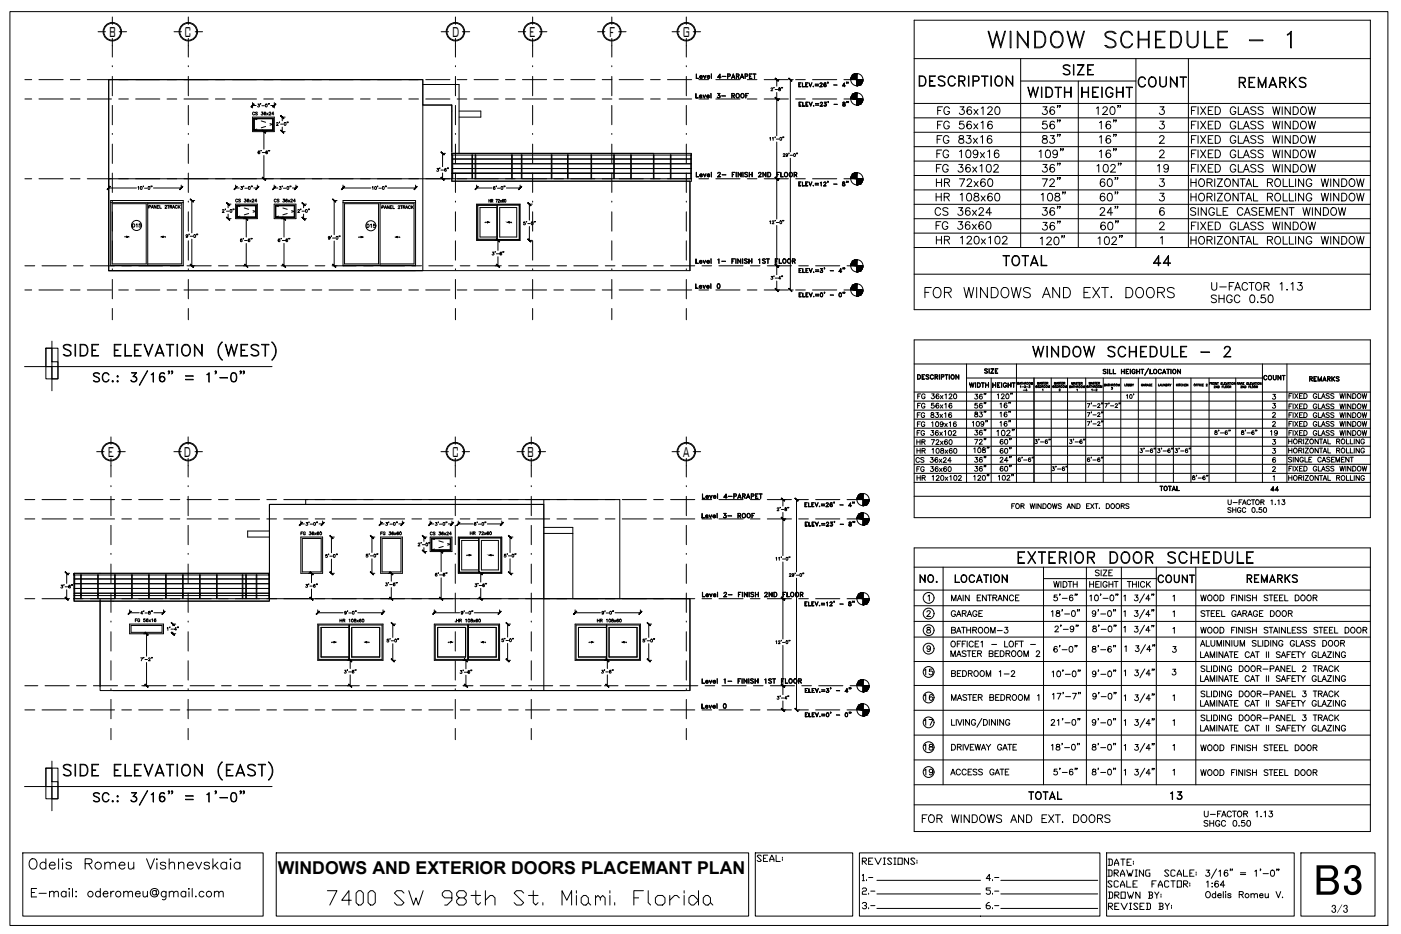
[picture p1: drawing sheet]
<svg xmlns="http://www.w3.org/2000/svg" width="914mm" height="610mm" viewBox="0 0 914 610" stroke-linecap="round" stroke-linejoin="round" font-family="sans-serif">
<defs><g id="words">
<g font-size="17.6">
<text x="41" y="236">SIDE ELEVATION (WEST)</text>
<text x="41" y="510">SIDE ELEVATION (EAST)</text>
</g>
<text font-size="16.3" x="644" y="32">WINDOW SCHEDULE - 1</text>
<text font-size="14.6" x="213" y="592">7400 SW 98th St. Miami. Florida</text>
<g font-size="14.1">
<text x="60" y="253">SC.: 3/16&quot; = 1'-0&quot;</text>
<text x="60" y="527">SC.: 3/16&quot; = 1'-0&quot;</text>
</g>
<g font-size="12.6">
<text x="71" y="24">B</text>
<text x="120" y="24">C</text>
<text x="295" y="24">D</text>
<text x="345" y="24">E</text>
<text x="397" y="24">F</text>
<text x="446" y="24">G</text>
<text x="70" y="298">E</text>
<text x="120" y="298">D</text>
<text x="295" y="298">C</text>
<text x="344" y="298">B</text>
<text x="446" y="298">A</text>
</g>
<text font-size="12.3" x="664" y="369">EXTERIOR DOOR SCHEDULE</text>
<text font-size="11.9" x="20" y="588">E-mail: oderomeu@gmail.com</text>
<text font-size="11.6" x="181" y="570">WINDOWS AND EXTERIOR DOORS PLACEMANT PLAN</text>
<text font-size="11.5" x="673" y="234">WINDOW SCHEDULE - 2</text>
<g font-size="11">
<text x="693" y="50">SIZE</text>
<text x="599" y="58">DESCRIPTION</text>
<text x="742" y="58">COUNT</text>
<text x="670" y="65">WIDTH</text>
<text x="705" y="65">HEIGHT</text>
<text x="654" y="175">TOTAL</text>
<text x="752" y="175">44</text>
<text x="603" y="195">FOR WINDOWS AND EXT. DOORS</text>
<text x="18" y="568">Odelis Romeu Vishnevskaia</text>
</g>
<g font-size="10.6">
<text x="808" y="58">REMARKS</text>
<text x="786" y="575">3/16&quot; = 1'-0&quot;</text>
</g>
<g font-size="10.1">
<text x="679" y="76">36&quot;</text>
<text x="715" y="76">120&quot;</text>
<text x="679" y="85">56&quot;</text>
<text x="717" y="85">16&quot;</text>
<text x="679" y="95">83&quot;</text>
<text x="717" y="95">16&quot;</text>
<text x="677" y="104">109&quot;</text>
<text x="717" y="104">16&quot;</text>
<text x="679" y="114">36&quot;</text>
<text x="715" y="114">102&quot;</text>
<text x="679" y="123">72&quot;</text>
<text x="717" y="123">60&quot;</text>
<text x="679" y="132">108&quot;</text>
<text x="717" y="132">60&quot;</text>
<text x="679" y="142">36&quot;</text>
<text x="717" y="142">24&quot;</text>
<text x="679" y="151">36&quot;</text>
<text x="718" y="151">60&quot;</text>
<text x="678" y="161">120&quot;</text>
<text x="716" y="161">102&quot;</text>
</g>
<g font-size="9.7">
<text x="733" y="443">1 3/4&quot;</text>
<text x="733" y="460">1 3/4&quot;</text>
<text x="733" y="476">1 3/4&quot;</text>
<text x="733" y="492">1 3/4&quot;</text>
<text x="733" y="508">1 3/4&quot;</text>
</g>
<g font-size="9.3">
<text x="611" y="95">FG 83x16</text>
<text x="777" y="95">FIXED GLASS WINDOW</text>
<text x="610" y="123">HR 72x60</text>
<text x="776" y="123">HORIZONTAL ROLLING WINDOW</text>
<text x="777" y="151">FIXED GLASS WINDOW</text>
<text x="755" y="382">COUNT</text>
<text x="671" y="523">TOTAL</text>
<text x="763" y="523">13</text>
</g>
<g font-size="8.8">
<text x="611" y="76">FG 36x120</text>
<text x="777" y="76">FIXED GLASS WINDOW</text>
<text x="611" y="85">FG 56x16</text>
<text x="777" y="85">FIXED GLASS WINDOW</text>
<text x="611" y="104">FG 109x16</text>
<text x="777" y="104">FIXED GLASS WINDOW</text>
<text x="610" y="114">FG 36x102</text>
<text x="755" y="114">19</text>
<text x="777" y="114">FIXED GLASS WINDOW</text>
<text x="610" y="132">HR 108x60</text>
<text x="776" y="132">HORIZONTAL ROLLING WINDOW</text>
<text x="610" y="142">CS 36x24</text>
<text x="776" y="142">SINGLE CASEMENT WINDOW</text>
<text x="610" y="151">FG 36x60</text>
<text x="610" y="161">HR 120x102</text>
<text x="776" y="161">HORIZONTAL ROLLING WINDOW</text>
<text x="790" y="190">U-FACTOR 1.13</text>
<text x="790" y="199">SHGC 0.50</text>
<text x="600" y="381">NO.</text>
<text x="623" y="381">LOCATION</text>
<text x="813" y="381">REMARKS</text>
<text x="601" y="538">FOR WINDOWS AND EXT. DOORS</text>
</g>
<g font-size="8.4">
<text x="687" y="393">5'-6&quot;</text>
<text x="710" y="393">10'-0&quot;</text>
<text x="685" y="404">18'-0&quot;</text>
<text x="712" y="404">9'-0&quot;</text>
<text x="687" y="427">6'-0&quot;</text>
<text x="712" y="427">8'-6&quot;</text>
<text x="686" y="443">10'-0&quot;</text>
<text x="712" y="443">9'-0&quot;</text>
<text x="686" y="458">17'-7&quot;</text>
<text x="712" y="458">9'-0&quot;</text>
<text x="687" y="507">5'-6&quot;</text>
<text x="712" y="507">8'-0&quot;</text>
</g>
<g font-size="7.9">
<text x="650" y="286">102&quot;</text>
<text x="688" y="413">2'-9&quot;</text>
<text x="712" y="413">8'-0&quot;</text>
<text x="685" y="474">21'-0&quot;</text>
<text x="712" y="474">9'-0&quot;</text>
<text x="685" y="491">18'-0&quot;</text>
<text x="712" y="491">8'-0&quot;</text>
<text x="562" y="566">REVISIONS:</text>
<text x="722" y="566">DATE:</text>
<text x="722" y="573">DRAWING SCALE:</text>
<text x="562" y="576">1.-</text>
<text x="643" y="576">4.-</text>
<text x="722" y="580">SCALE FACTOR:</text>
<text x="787" y="580">1:64</text>
<text x="562" y="585">2.-</text>
<text x="643" y="585">5.-</text>
<text x="562" y="594">3.-</text>
<text x="643" y="594">6.-</text>
</g>
<g font-size="7.5">
<text x="635" y="262">36&quot;</text>
<text x="635" y="268">56&quot;</text>
<text x="652" y="267">16&quot;</text>
<text x="635" y="273">83&quot;</text>
<text x="652" y="273">16&quot;</text>
<text x="635" y="297">108&quot;</text>
<text x="652" y="297">60&quot;</text>
<text x="635" y="303">36&quot;</text>
<text x="635" y="315">120&quot;</text>
<text x="651" y="315">102&quot;</text>
<text x="714" y="377">SIZE</text>
<text x="687" y="385">WIDTH</text>
<text x="710" y="385">HEIGHT</text>
<text x="735" y="385">THICK</text>
<text x="620" y="393">MAIN ENTRANCE</text>
<text x="783" y="393">WOOD FINISH STEEL DOOR</text>
<text x="620" y="404">GARAGE</text>
<text x="783" y="404">STEEL GARAGE DOOR</text>
<text x="620" y="415">BATHROOM-3</text>
<text x="783" y="415">WOOD FINISH STAINLESS STEEL DOOR</text>
<text x="783" y="423">ALUMINIUM SLIDING GLASS DOOR</text>
<text x="783" y="430">LAMINATE CAT II SAFETY GLAZING</text>
<text x="603" y="442">15</text>
<text x="620" y="443">BEDROOM 1-2</text>
<text x="783" y="440">SLIDING DOOR-PANEL 2 TRACK</text>
<text x="783" y="456">SLIDING DOOR-PANEL 3 TRACK</text>
<text x="783" y="462">LAMINATE CAT II SAFETY GLAZING</text>
<text x="783" y="472">SLIDING DOOR-PANEL 3 TRACK</text>
<text x="783" y="478">LAMINATE CAT II SAFETY GLAZING</text>
<text x="785" y="534">U-FACTOR 1.13</text>
<text x="785" y="540">SHGC 0.50</text>
<text x="493" y="563">SEAL:</text>
<text x="722" y="587">DROWN BY:</text>
<text x="786" y="587">Odelis Romeu V.</text>
<text x="722" y="595">REVISED BY:</text>
</g>
<g font-size="7.1">
<text x="650" y="261">120&quot;</text>
<text x="634" y="279">109&quot;</text>
<text x="652" y="279">16&quot;</text>
<text x="635" y="285">36&quot;</text>
<text x="635" y="291">72&quot;</text>
<text x="652" y="291">60&quot;</text>
<text x="652" y="303">24&quot;</text>
<text x="635" y="309">36&quot;</text>
<text x="652" y="309">60&quot;</text>
<text x="783" y="446">LAMINATE CAT II SAFETY GLAZING</text>
<text x="603" y="458">16</text>
<text x="620" y="458">MASTER BEDROOM 1</text>
<text x="603" y="474">17</text>
<text x="603" y="491">18</text>
<text x="620" y="491">DRIVEWAY GATE</text>
<text x="783" y="491">WOOD FINISH STEEL DOOR</text>
<text x="603" y="507">19</text>
<text x="619" y="507">ACCESS GATE</text>
<text x="783" y="507">WOOD FINISH STEEL DOOR</text>
</g>
<g font-size="6.6">
<text x="454" y="53">Level 4-PARAPET</text>
<text x="520" y="58">ELEV.=26' - 4&quot;</text>
<text x="453" y="65">Level 3- ROOF</text>
<text x="521" y="71">ELEV.=23' - 8&quot;</text>
<text x="454" y="117">Level 2- FINISH 2ND FLOOR</text>
<text x="520" y="123">ELEV.=12' - 8&quot;</text>
<text x="453" y="173">Level 1- FINISH 1ST FLOOR</text>
<text x="521" y="179">ELEV.=3' - 4&quot;</text>
<text x="521" y="195">ELEV.=0' - 0&quot;</text>
<text x="854" y="250">REMARKS</text>
<text x="598" y="261">FG 36x120</text>
<text x="840" y="261">FIXED GLASS WINDOW</text>
<text x="598" y="268">FG 56x16</text>
<text x="840" y="268">FIXED GLASS WINDOW</text>
<text x="598" y="274">FG 83x16</text>
<text x="840" y="274">FIXED GLASS WINDOW</text>
<text x="598" y="280">FG 109x16</text>
<text x="709" y="279">7'-2&quot;</text>
<text x="840" y="279">FIXED GLASS WINDOW</text>
<text x="598" y="285">FG 36x102</text>
<text x="828" y="285">19</text>
<text x="840" y="285">FIXED GLASS WINDOW</text>
<text x="598" y="291">HR 72x60</text>
<text x="840" y="291">HORIZONTAL ROLLING</text>
<text x="598" y="297">HR 108x60</text>
<text x="743" y="297">3'-6&quot;</text>
<text x="755" y="297">3'-6&quot;</text>
<text x="766" y="297">3'-6&quot;</text>
<text x="840" y="297">HORIZONTAL ROLLING</text>
<text x="597" y="303">CS 36x24</text>
<text x="664" y="303">6'-6&quot;</text>
<text x="709" y="303">6'-6&quot;</text>
<text x="840" y="303">SINGLE CASEMENT</text>
<text x="598" y="309">FG 36x60</text>
<text x="840" y="309">FIXED GLASS WINDOW</text>
<text x="598" y="315">HR 120x102</text>
<text x="840" y="315">HORIZONTAL ROLLING</text>
<text x="458" y="327">Level 4-PARAPET</text>
<text x="525" y="332">ELEV.=26' - 4&quot;</text>
<text x="659" y="333">FOR WINDOWS AND EXT. DOORS</text>
<text x="800" y="336">SHGC 0.50</text>
<text x="801" y="331">U-FACTOR 1.13</text>
<text x="457" y="339">Level 3- ROOF</text>
<text x="525" y="345">ELEV.=23' - 8&quot;</text>
<text x="458" y="391">Level 2- FINISH 2ND FLOOR</text>
<text x="457" y="447">Level 1- FINISH 1ST FLOOR</text>
<text x="525" y="453">ELEV.=3' - 4&quot;</text>
<text x="457" y="464">Level 0</text>
<text x="525" y="469">ELEV.=0' - 0&quot;</text>
</g>
<g font-size="6.2">
<text x="453" y="189">Level 0</text>
<text x="642" y="245">SIZE</text>
<text x="598" y="249">DESCRIPTION</text>
<text x="824" y="249">COUNT</text>
<text x="632" y="254">WIDTH</text>
<text x="647" y="254">HEIGHT</text>
<text x="709" y="267">7'-2&quot;</text>
<text x="720" y="267">7'-2&quot;</text>
<text x="709" y="273">7'-2&quot;</text>
<text x="792" y="285">8'-6&quot;</text>
<text x="809" y="285">8'-6&quot;</text>
<text x="675" y="291">3'-6&quot;</text>
<text x="697" y="291">3'-6&quot;</text>
<text x="686" y="308">3'-6&quot;</text>
<text x="778" y="314">8'-6&quot;</text>
<text x="756" y="321">TOTAL</text>
<text x="829" y="322">44</text>
<text x="525" y="397">ELEV.=12' - 8&quot;</text>
</g>
<g font-size="5.3">
<text x="86" y="150">D15</text>
<text x="238" y="150">D15</text>
<text x="306" y="350">HR 72x60</text>
<text x="87" y="407">FG 56x16</text>
</g>
<g font-size="4.9">
<text x="164" y="76">CS 36x24</text>
<text x="96" y="137">PANEL 2TRACK</text>
<text x="153" y="133">CS 36x24</text>
<text x="178" y="133">CS 36x24</text>
<text x="248" y="137">PANEL 2TRACK</text>
<text x="195" y="350">FG 36x60</text>
<text x="248" y="350">FG 36x60</text>
<text x="280" y="350">CS 36x24</text>
<text x="221" y="407">HR 108x60</text>
<text x="297" y="407">HR 108x60</text>
<text x="389" y="407">HR 108x60</text>
</g>
<text font-size="4.4" x="733" y="253">LOBBY</text>
</g></defs>
<!-- layer: BALCONY RAILING -->
<g fill="none" stroke="#000" stroke-width=".65">
<path d="M295 100h156v1h-156zM295 113h156M295 101v16M295 104h15M295 107h15M295 110h15M308 101v16M310 101v16M311 104h29M311 107h29M311 110h29M311 101v16"/>
<path d="M334 101v16M340 101v16M341 104h29M341 107h29M341 110h29M341 101v16M360 101v16M370 101v16M371 104h30M371 107h30M371 110h30M371 101v16"/>
<path d="M386 101v16M401 101v16M401 104h50M401 107h50M401 110h50M412 101v16M426 101v16M427 101v16M438 101v16M451 101v16M451 101v17h-156v-1h156M48 375h128v16"/>
<path d="M48 378h110M49 375v16M53 375v16M64 375v16M75 375v16M86 375v16M97 375v16M108 375v16M119 375v16M120 375v16M130 375v16M131 375v16"/>
<path d="M141 375v16M142 375v16M158 375v16M159 378h16M159 375v16M160 375v16M161 375v16M167 375v16M168 375v16M175 375v16M176 375v-1h-128v17M48 391h128v1h-128z"/>
<path d="M48 389h128M48 381h110M48 384h110M48 387h110M159 381h16M159 384h16M159 387h16"/>
</g>
<!-- layer: LEVEL -->
<g fill="none" stroke="#000" stroke-width=".65">
<path d="M16 52h5M25 52h16M46 52h6M57 52h16M77 52h7M89 52h15M109 52h6M120 52h16M141 52h6M152 52h15M172 52h6M183 52h16"/>
<path d="M204 52h6M215 52h16M235 52h7M246 52h16M267 52h6M278 52h16M298 52h7M309 52h16M330 52h6M341 52h16M361 52h7M373 52h15"/>
<path d="M393 52h6M404 52h16M425 52h6M436 52h15M467 52h16M499 52h16M530 52h16M16 65h5M25 65h16M46 65h6M57 65h16M77 65h7"/>
<path d="M89 65h15M109 65h6M120 65h16M141 65h6M152 65h15M172 65h6M183 65h16M204 65h6M215 65h16M235 65h7M246 65h16M267 65h6"/>
<path d="M278 65h16M298 65h7M309 65h16M330 65h6M341 65h16M361 65h7M373 65h15M393 65h6M404 65h16M425 65h6M436 65h15M467 65h16"/>
<path d="M488 65h6M499 65h16M530 65h16M16 117h5M25 117h16M46 117h6M57 117h16M77 117h7M89 117h15M109 117h6M120 117h16M141 117h6"/>
<path d="M152 117h15M172 117h6M183 117h16M204 117h6M215 117h16M235 117h7M246 117h16M267 117h6M278 117h16M298 117h7M309 117h16M330 117h6"/>
<path d="M341 117h16M361 117h7M373 117h15M393 117h6M404 117h16M425 117h6M436 117h15M467 117h16M499 117h16M530 117h16M16 173h7M27 173h16"/>
<path d="M48 173h6M59 173h16M79 173h7M91 173h15M111 173h6M122 173h16M143 173h6M154 173h15M174 173h6M185 173h16M206 173h6M217 173h16"/>
<path d="M237 173h7M248 173h16M269 173h6M280 173h16M300 173h7M311 173h16M332 173h6M343 173h16M363 173h7M375 173h15M395 173h6M406 173h16"/>
<path d="M427 173h6M438 173h15M469 173h16M501 173h16M532 173h16M553 173h6M16 189h5M25 189h16M46 189h6M57 189h16M77 189h7M89 189h15"/>
<path d="M109 189h6M120 189h16M141 189h6M152 189h15M172 189h6M183 189h16M204 189h6M215 189h16M235 189h7M246 189h16M267 189h6M278 189h16"/>
<path d="M298 189h7M309 189h16M330 189h6M341 189h16M361 189h7M373 189h15M393 189h6M404 189h16M425 189h6M436 189h15M467 189h16M488 189h6"/>
<path d="M499 189h16M530 189h16M551 189h4M16 326h7M16 339h7M27 326h16M27 339h16M48 326h6M48 339h6M59 326h16M59 339h16M79 326h7"/>
<path d="M79 339h7M91 326h15M91 339h15M111 326h6M111 339h6M122 326h16M122 339h16M143 326h6M143 339h6M154 326h15M154 339h15M174 326h6"/>
<path d="M174 339h6M185 326h16M185 339h16M206 326h6M206 339h6M217 326h16M217 339h16M237 326h7M237 339h7M248 326h16M248 339h16M269 326h6"/>
<path d="M269 339h6M280 326h16M280 339h16M300 326h7M300 339h7M311 326h16M311 339h16M332 326h6M332 339h6M343 326h16M343 339h16M364 326h6"/>
<path d="M364 339h6M375 326h15M375 339h15M395 326h6M395 339h6M406 326h16M406 339h16M427 326h6M427 339h6M438 326h15M438 339h15M469 326h16"/>
<path d="M469 339h16M490 339h6M501 326h16M501 339h16M521 326h7M521 339h7M532 326h16M532 339h16M16 391h7M27 391h16M48 391h6M59 391h16"/>
<path d="M79 391h7M91 391h15M111 391h6M122 391h16M143 391h6M154 391h15M174 391h6M185 391h16M206 391h6M217 391h16M237 391h7M248 391h16"/>
<path d="M269 391h6M280 391h16M300 391h7M311 391h16M332 391h6M343 391h16M364 391h6M375 391h15M395 391h6M406 391h16M427 391h6M438 391h15"/>
<path d="M469 391h16M501 391h16M521 391h7M532 391h16M16 448h9M29 448h16M50 448h6M61 448h16M81 448h7M93 448h15M113 448h6M124 448h16"/>
<path d="M145 448h6M156 448h15M176 448h6M187 448h16M208 448h6M219 448h16M239 448h7M250 448h16M271 448h6M282 448h16M302 448h7M313 448h16"/>
<path d="M334 448h6M345 448h16M365 448h7M377 448h15M397 448h6M408 448h16M429 448h6M440 448h15M471 448h16M503 448h16M534 448h16M555 448h8"/>
<path d="M16 463h7M27 463h16M48 463h6M59 463h16M79 463h7M91 463h15M111 463h6M122 463h16M143 463h6M154 463h15M174 463h6M185 463h16"/>
<path d="M206 463h6M217 463h16M237 463h7M248 463h16M269 463h6M280 463h16M300 463h7M311 463h16M332 463h6M343 463h16M364 463h6M375 463h15"/>
<path d="M395 463h6M406 463h16M427 463h6M438 463h15M469 463h16M490 463h6M501 463h16M521 463h7M532 463h16M553 463h6"/>
<circle cx="559" cy="52" r="4"/>
<circle cx="559" cy="65" r="4"/>
<circle cx="559" cy="117" r="4"/>
<circle cx="559" cy="173" r="4"/>
<circle cx="559" cy="189" r="4"/>
<circle cx="563" cy="339" r="4"/>
<circle cx="563" cy="326" r="4"/>
<circle cx="563" cy="391" r="4"/>
<circle cx="563" cy="448" r="4"/>
<circle cx="563" cy="463" r="4"/>
</g>
<!-- layer: GRID -->
<g fill="none" stroke="#000" stroke-width=".65">
<path d="M73 11v5M123 11v5M297 11v5M348 11v5M399 11v5M448 11v5M64 21h5M73 25v12M78 21h5M114 21h4M123 25v12M127 21h5"/>
<path d="M288 21h5M297 25v12M302 21h5M338 21h5M348 25v12M352 21h5M390 21h5M399 25v12M404 21h5M439 21h4M448 25v12M452 21h5"/>
<path d="M73 44h.1M73 50v12M123 44h.1M123 50v12M297 44h.1M297 50v12M348 44h.1M348 50v12M399 44h.1M399 50v12M448 44h.1M448 50v12"/>
<path d="M73 69v12M123 69v12M297 69v12M348 69v12M399 69v12M448 69v12M73 88h.1M73 94v13M123 88h.1M123 94v13M297 88h.1M297 94v13"/>
<path d="M348 88h.1M348 94v13M399 88h.1M399 94v13M448 88h.1M448 94v13M73 113v13M123 113v13M297 113v13M348 113v13M399 113v13M448 113v13"/>
<path d="M73 132h.1M73 138v13M123 132h.1M123 138v13M297 132h.1M297 138v13M348 132h.1M348 138v13M399 132h.1M399 138v13M448 132h.1M448 138v13"/>
<path d="M73 157v13M123 157v13M297 157v13M348 157v13M399 157v13M448 157v13M73 176h.1M123 176h.1M297 176h.1M348 176h.1M399 176h.1M448 176h.1"/>
<path d="M73 182v13M123 182v13M297 182v13M348 182v13M399 182v13M448 182v13M73 201v8M123 201v8M297 201v8M348 201v8M399 201v8M448 201v8"/>
<path d="M63 295h5M72 285v5M72 299v12M77 295h5M113 295h5M123 285v5M123 299v12M127 295h5M288 295h5M297 285v5M297 299v12M302 295h4"/>
<path d="M337 295h5M347 285v5M347 299v12M351 295h5M439 295h4M448 285v5M448 299v12M452 295h5M72 318h.1M123 318h.1M297 318h.1M347 318h.1"/>
<path d="M448 318h.1M72 324v13M123 324v13M297 324v13M347 324v13M448 324v13M72 343v13M123 343v13M297 343v13M347 343v13M448 343v13M72 362h.1"/>
<path d="M72 368v13M123 362h.1M123 368v13M297 362h.1M297 368v13M347 362h.1M347 368v13M448 362h.1M448 368v13M72 387v13M123 387v13M297 387v13"/>
<path d="M347 387v13M448 387v13M72 406h.1M72 412v13M123 406h.1M123 412v13M297 412v13M347 406h.1M347 412v13M448 406h.1M448 412v13M72 431v13"/>
<path d="M123 431v13M297 431v13M347 431v13M448 431v13M72 450h.1M72 456v13M123 450h.1M123 456v13M297 450h.1M297 456v13M347 450h.1M347 456v13"/>
<path d="M448 450h.1M448 456v13M72 475v8M123 475v8M297 475v8M347 475v8M448 475v8"/>
<circle cx="73" cy="21" r="6"/>
<circle cx="123" cy="21" r="6"/>
<circle cx="297" cy="21" r="6"/>
<circle cx="348" cy="21" r="6"/>
<circle cx="399" cy="21" r="6"/>
<circle cx="448" cy="21" r="6"/>
<circle cx="72" cy="295" r="6"/>
<circle cx="123" cy="295" r="6"/>
<circle cx="297" cy="295" r="6"/>
<circle cx="347" cy="295" r="6"/>
<circle cx="448" cy="295" r="6"/>
</g>
<!-- layer: WALLS -->
<path d="M276 55h24v45M276 52v125M300 72h14v4h-14M295 117h-224v60h379M200 329v-3h205v65M355 326v125M355 344h19v47M355 348h19M176 391h274v60" fill="none" stroke="#000" stroke-width=".65"/>
<!-- layer: 0 -->
<path d="M6 8h900v596h-900zM34 223v32M34 497v32" fill="none" stroke="#000" stroke-width=".65"/>
<!-- layer: TEXT -->
<g fill="none" stroke="#000" stroke-width=".65">
<path d="M597 13h297v189h-297zM597 38h297M666 38v124M741 38v124M776 38v124M666 53h75M704 53v109M597 68h297M597 77h297M757 70h3l-2 2a1.7 1.7 0 0 1 2 2 1.7 1.7 0 0 1-3 0M757 79h3l-2 2a1.8 1.8 0 0 1 2 3 1.7 1.7 0 0 1-3-1M597 86h297"/>
<path d="M597 96h297M757 90l1-1h1h1l-1 2-2 3h3M757 99l1-1h1l1 1-1 2-2 2h3M597 105h297M597 115h297M757 117h3l-2 2a1.7 1.7 0 0 1 2 2 1.7 1.7 0 0 1-3 0M319 130v2M319 131h1M320 130v2M321 131h1v-1h-1v2M321 131l1 1M324 130h1l-1 2"/>
<path d="M325 131v-1h1l-1 2h1M327 131v1M329 130a.9 .9 0 0 0-1 1 .9 .9 0 0 0 1 1v-1h-1M597 124h297M597 133h297M757 126h3l-2 2a1.8 1.8 0 0 1 2 3 1.7 1.7 0 0 1-3-1M760 136a2.5 2.5 0 0 0-3 2 2.5 2.5 0 0 0 1 3 1.6 1.6 0 0 0 2-2 1.6 1.6 0 0 0-1-2 1.6 1.6 0 0 0-2 2M597 143h297M597 152h297M757 146l1-1h1l1 1-1 2-2 2h3M757 155l2-1v5M597 162h297"/>
<path d="M597 179h297M597 222h297v116h-297zM597 238h297M631 238v77M663 238v77M824 238v77M840 238v77M597 256h297M631 247h193M647 247v68M665 251l1-1v1M665 250h1"/>
<path d="M666 252v1M666 250h1M667 250v1M667 252h1M668 250v1M668 250h.1M668 255h1M669 252v1M669 250h1h-1v1M669 250l1 1M670 252h1M670 255h-1l1-1v1"/>
<path d="M672 252v1h-1M673 251v-1l1 1v-1v1M675 247v68M676 252h1h-1v1h1v-1M677 251v-2l1 2v-2v2M677 252h1M678 252h-1v1h1M678 251l1-2v2M679 250h.1M679 252v1zM680 252h1h-1v1M680 252l1 1"/>
<path d="M680 254l1 1M681 250h-1h1l-1 1M681 249h1M681 249v2M682 250h.1M683 249h-1v2h1M683 250h1l-1-1v2M684 250v1M684 253v-1v1l1-1v1M686 247v68M687 252h1h-1v1h1v-1M688 251v-2l1 2v-2v2"/>
<path d="M689 252h.1M689 252v1M689 251l1-2v2M690 250h.1M690 252v1zM691 252h1h-1v1M691 254h1l-1 1h1M691 252l1 1M692 250h-1h1l-1 1M692 249h1M692 249v2M693 250h1"/>
<path d="M694 249h-1v2h1M694 250h1l-1-1v2M695 250v1M695 253v-1l1 1v-1v1M697 247v68M698 252h1h-1v1h1v-1M699 253l1-1v1M699 253h1M700 251v-1v1l1-1v1M700 252h1M701 252v1M701 251v-1l1 1"/>
<path d="M701 250h1M701 252h1M702 252v1M703 254v1M703 252h1h-1v1M703 250h-1l1 1h-1M703 250h1M703 252l1 1M704 250v1M704 250h1M705 250h-1v1h1M706 250v1"/>
<path d="M707 253v-1v1l1-1v1M709 247v68M709 252h1h-1v1h1v-1M711 253v-1v1M711 253h.1M711 251v-2v2l1-2v2M712 252h.1M712 252v1M712 251l1-2v2M712 250h1M713 254v1M713 252v1"/>
<path d="M713 252h1M714 255h1M714 252v1M714 252h1h-1v1M714 250h-1l1 1h-1M715 249h.1M715 252v1M715 249v2M715 254h1l-1 1h1M716 250h.1M717 249h-1v2h1M717 250h1l-1-1v2"/>
<path d="M717 250l1 1M718 253v-1l1 1v-1v1M720 241h1h1h-1l-1 1a1.6 1.6 0 0 1 2 2h-2h2zM720 247v68M721 251h1h-1v1h1l-1-1M722 252v-1l1 1M722 252h1M723 241v3zM723 251h1M724 251v1M724 241v3h2h-2zM724 251h1"/>
<path d="M725 251v1M725 253h1v1h-1M726 251v1M727 241v3h1h-1zM730 252v-1v1l1-1v1M732 247v68M732 241v3zM732 242h2M732 243h2M734 241v3zM735 241h2h-2v3h2h-2zM735 242h1l-1 1"/>
<path d="M735 258h1v2M738 241v3zM739 241h1l1 1a.9 .9 0 0 0-1-1 .9 .9 0 0 0-1 1v1a.9 .9 0 0 0 1 1 .9 .9 0 0 0 1-1h-1h1a1.1 1.1 0 0 1-1 1 1.1 1.1 0 0 1-1-1zM740 257v1M742 241v3zM742 242h2M742 243h2M743 247v68M744 241v3zM745 241h1zM746 241v3zM746 251h-1v1h1v-1"/>
<path d="M746 252l1-1v1M746 252h1M747 251h1h-1v1M748 251v1M749 252v-1l1 1M749 252h.1M750 240l-3 5zM751 241v3h1h-1zM751 251h-1v1h1l-1-1M751 251h1M752 251h-1v1h1M754 247v68"/>
<path d="M756 251v1h1M757 252v-1l1 1M757 252h1M758 242a1.1 1.1 0 0 0-1-1 1.1 1.1 0 0 0-1 1v1a1.1 1.1 0 0 0 1 1 1.1 1.1 0 0 0 1-1M758 251l1 1v-1M759 243h2M760 241l1 3-1-3-1 3zM760 251v1v-1v1M761 251h1v1h-1zM762 241h1zM762 251h1h-1v1M762 241v3l1-3"/>
<path d="M763 251v1M763 251l1 1M764 241v3zM764 251h.1M766 247v68M768 251v1M768 251l1 1M769 241l1 3 1-3v3l-2-3v3zM769 251l-1 1M769 251v1M769 251h1M770 251v1"/>
<path d="M771 251v1M772 251h1M772 251v1M773 251v1M773 251h1M774 251h-1v1h1M775 251v1l-1-1v1M777 247v68M781 251h.1M781 251v1M782 251h.1M783 251h-1v1"/>
<path d="M783 251v1M784 251h-1l1 1M785 251h.1M786 251h-1v1h1M787 251h1l-1 1h1M789 247v68M789 250h1M790 250h-1v1M791 250v1M792 252h1l-1 1h1M794 250v1l-1-1v1M794 250h1"/>
<path d="M795 252v1l-1-1v1M795 250v1M795 252h1v1h-1zM797 250h.1M798 252h.1M798 250h-1v1h1M798 250v1h1M798 252v1M799 252v1M799 250h1M800 250h-1v1h1M800 250l1 1v-1"/>
<path d="M801 251l1-1v1M801 251h1M802 250h1M803 252v1M803 250v1M804 250v1M806 250v1l-1-1v1M807 247v68M807 250h1h-1v1M808 250v1M809 251v-1l1 1M809 251h.1"/>
<path d="M810 252h1l-1 1h1M810 250h1h-1v1M810 250l1 1M811 250h1M812 252v1l-1-1v1M812 250h-1v1h1M812 252h1v1h-1zM814 250h.1M815 250h-1v1h1M815 250v1h1M815 252h1M816 252h-1v1"/>
<path d="M816 250h.1M816 252v1h1M817 250h-1v1h1M817 250v1l1-1M818 251l1-1v1M818 251h1M819 250h1M820 250v1M820 252h1h-1v1M820 252l1 1M831 257h1v2a1 1 0 0 1 0 1 1 1 0 0 1-2 0M597 262h297"/>
<path d="M597 268h297M597 279h297M597 274h297M831 270v-1l1 1-2 2h3M831 276v-1l1 1-2 2h3M831 263h1v1a1 1 0 0 1 0 2 1 1 0 0 1-2 0M597 297h297M597 291h297M597 285h297M831 287h1v1a1 1 0 0 1 0 2 1.1 1.1 0 0 1-2-1M831 293h1v1a1 1 0 0 1 0 2 1.1 1.1 0 0 1-2-1M832 299a1.4 1.4 0 0 0-2 1 1.4 1.4 0 0 0 2 1 1 1 0 0 0 0-1 1 1 0 0 0-1 1"/>
<path d="M597 303h297M597 315h297M597 309h297M831 305h1l-2 3h3M831 311l1-1v4M597 324h297M597 358h297v185h-297zM597 370h297M616 370v142M681 370v142M681 378h74M709 370v142"/>
<path d="M732 370v142M755 370v142M780 370v142M597 385h297M597 395h297M605 399h1h1l-2 3h2M606 389l1-1v4M733 389l1-1v4M733 399h1v3M741 388h2l-1 2a1.3 1.3 0 0 1 1 2 1.6 1.6 0 0 1-3-1M741 399h2l-1 1a1.3 1.3 0 0 1 1 2 1.5 1.5 0 0 1-3 0M747 388l-3 5"/>
<path d="M747 398l-3 6M751 391h-3l2-3v4M752 388v1M752 398v1M753 388v1M753 398v1M766 389v-1v4M766 399v3M597 406h297M597 416h297M605 410v1l2 1a1.3 1.3 0 0 1-1 1 1.3 1.3 0 0 1-1-1l2-2zM627 418h-2v4"/>
<path d="M630 418h-2v4M631 418v4M635 419a1.4 1.4 0 0 0-1-1 1.4 1.4 0 0 0-1 2v1a1.4 1.4 0 0 0 1 1 1.4 1.4 0 0 0 1-1M639 418h-3v4h3M640 419l1-1v4M656 418v4h2M665 418h-2v4M665 418h3M667 418v4M733 410l1-1v4M741 409h2l-1 1a1.3 1.3 0 0 1 1 2 1.5 1.5 0 0 1-3 0M747 408l-3 6"/>
<path d="M751 401h-3l2-2v3M751 411h-3l2-2v4M752 408v1M753 408v1M766 410v3M597 432h297M607 423a1.2 1.2 0 0 1-1 1 1.2 1.2 0 0 1-1-2 1.2 1.2 0 0 1 2 0v3h-2M621 429v-4l1 4 2-4v4M624 429l2-4 1 4M625 420h1M625 427h2M628 420h1"/>
<path d="M631 425h-1h-2v1l3 1-1 2-2-1M631 425h3M633 425v4M635 427h1M636 420h2M637 425h-2v4h2M638 427l2-1v-1h-2v4M639 427l2 2M646 427l2-1v-1h-2v4l2-1v-1h-1M647 421h3M649 427h2M652 425h-3v4h3"/>
<path d="M653 425h1a2 2 0 0 1 1 2 2 2 0 0 1-1 2h-1zM657 427l2-1v-1h-2v4M658 427l1 2M663 420h1M668 429v-4l2 4 1-4v4M673 421h3M676 426l1-1h2l-3 4h3M734 422l1-1v4M741 421h2l-1 2a1.3 1.3 0 0 1 1 2 1.3 1.3 0 0 1-2 0M748 421l-4 6M751 424h-2l1-3v4M753 421l-1 1"/>
<path d="M754 421l-1 1M765 437h2l-1 1a1.3 1.3 0 0 1 1 2 1.3 1.3 0 0 1-2 0M766 422h2l-2 1a1.3 1.3 0 0 1 1 2 1.3 1.3 0 0 1-2 0M597 447h297M766 454v-1v4M597 464h297M597 480h297M621 470v3h2M624 470v3M625 470l1 3 2-3M629 470v3M633 470v3l-3-3v3"/>
<path d="M637 471a1.4 1.4 0 0 0-2-1 1.4 1.4 0 0 0-1 1v1a1.4 1.4 0 0 0 1 1 1.4 1.4 0 0 0 2-1h-1M641 469l-3 6M642 470h1a2 2 0 0 1 1 1 2 2 0 0 1-1 2h-1zM646 470v3M650 470v3l-3-3v3M651 470v3M655 470v3l-2-3v3M659 471a1.4 1.4 0 0 0-2-1 1.4 1.4 0 0 0-1 1v1a1.4 1.4 0 0 0 2 1 1.4 1.4 0 0 0 1-1h-1M766 470v3M597 496h297M766 487v-1v4M597 512h297"/>
<path d="M766 503v-1v4M597 525h297M15 557h157v41h-157zM180 557h309v41h-309zM493 557h64v41h-64zM561 557h157v41h-157zM722 557h123v41h-123zM849 557h48v41h-48zM572 575h68M653 575h63M572 583h68M572 593h68"/>
<path d="M653 583h63M653 593h63"/>
<circle cx="330" cy="131" r=".8"/>
<circle cx="671" cy="250" r=".6"/>
<circle cx="672" cy="250" r=".6"/>
<circle cx="682" cy="252" r=".6"/>
<circle cx="683" cy="252" r=".6"/>
<circle cx="693" cy="252" r=".6"/>
<circle cx="694" cy="252" r=".6"/>
<circle cx="705" cy="252" r=".6"/>
<circle cx="706" cy="252" r=".6"/>
<circle cx="716" cy="252" r=".6"/>
<circle cx="717" cy="252" r=".6"/>
<circle cx="727" cy="251" r=".6"/>
<circle cx="729" cy="251" r=".6"/>
<circle cx="738" cy="259" r="1.1"/>
<circle cx="754" cy="242" r="1.2"/>
<circle cx="754" cy="242" r="1.4"/>
<circle cx="766" cy="242" r="1.2"/>
<circle cx="766" cy="242" r="1.4"/>
<circle cx="780" cy="251" r=".6"/>
<circle cx="792" cy="250" r=".6"/>
<circle cx="800" cy="252" r=".6"/>
<circle cx="802" cy="252" r=".6"/>
<circle cx="805" cy="250" r=".6"/>
<circle cx="818" cy="252" r=".6"/>
<circle cx="819" cy="252" r=".6"/>
<circle cx="821" cy="250" r=".6"/>
<circle cx="606" cy="390" r="4"/>
<circle cx="606" cy="411" r="4"/>
<circle cx="606" cy="400" r="4"/>
<circle cx="606" cy="423" r="4"/>
<circle cx="622" cy="420" r="1.7"/>
<circle cx="660" cy="420" r="1.7"/>
<circle cx="662" cy="426" r="1.7"/>
<circle cx="666" cy="426" r="1.7"/>
</g>
<!-- layer: TEXTO -->
<path d="M16 236h188M16 510h188" fill="none" stroke="#fff" stroke-width=".65"/>
<path d="M16 239h162M30 227h8v20h-8zM16 513h162M30 501h8v20h-8z" fill="none" stroke="#000" stroke-width=".65"/>
<!-- layer: Supermanzanas -->
<path d="M30 227h4v9h4v11h-4v-8h-4zM30 501h4v9h4v11h-4v-8h-4z" fill="none" stroke="#000" stroke-width=".65"/>
<!-- layer: A-WALL -->
<path d="M276 52h-205v122M295 72v27M450 119v58M355 329h-179v44M65 392v56M74 451h281" fill="none" stroke="#000" stroke-width=".65"/>
<!-- layer: A-FLOR -->
<path d="M450 118v1M74 392v1M355 451h92" fill="none" stroke="#000" stroke-width=".65"/>
<!-- layer: DOOR -->
<g fill="none" stroke="#000" stroke-width=".65">
<path d="M72 131h48v42h-48zM72 132h48M73 133h22v39h-22zM96 133h23v39h-23M96 132v41M224 131h47v42h-47zM224 132h47M225 133h22v39h-22zM248 133h22v39h-22M248 132v41M81 155h2M83 154v1z"/>
<path d="M106 155v-1v1zM106 155h2M236 155h-2M236 154v1zM259 155v-1v1zM259 155h2M72 173h48M224 173h47"/>
</g>
<!-- layer: WINDOW ELEVATIONS -->
<g fill="none" stroke="#000" stroke-width=".65">
<path d="M165 76h14v10h-14zM166 77h12v8h-12zM166 78h2M166 78v7M166 78h12v7h-12M171 79l2 1M178 77h-12v8h12M168 84l-2 1M173 83h-2M176 81h2l-2 1M154 133h14v10h-14zM155 134h12v8h-12z"/>
<path d="M155 134h12M155 134l2 1M155 134v8M155 134h12v8h-12M159 136l3 1M162 139l-3 1M165 137l2 1h-2M179 133h14v10h-14zM180 134h12v8h-12zM180 134h12v8h-12M180 134l2 1M180 134v8"/>
<path d="M185 136l2 1M187 139l-2 1M190 137l2 1h-2M311 133h28v24h-28zM311 134h28v23h-28zM324 135h-11v20h11M326 135h11v20h-11zM155 142h12M157 141l-2 1M182 141l-2 1M318 145h-1M318 145h1h-1z"/>
<path d="M324 156v-22h-12v22h27v-22h-14v22M332 145h.1M332 145h2M196 351h15v23h-15zM197 351h13v22h-13zM248 351h15v23h-15zM249 351h13v22h-13zM281 351h14v9h-14zM282 351h12v8h-12zM282 352h2M282 352v7M282 352h12v7h-12"/>
<path d="M284 358l-2 1M286 353l3 1M289 357h-3M292 355h2l-2 1M299 351h29v23h-29zM299 351h28v23h-28zM300 351h12v22h-12zM312 353h-11v19h11M313 351h14v23h-14zM314 353h11v19h-11zM306 362l-1 1M306 362h1l-1 1z"/>
<path d="M320 362v1zM320 362l2 1M85 407h22v7h-22zM207 407h43v24h-43zM208 408h41v22h-41zM218 419h-1M218 419h1h-1zM228 410h-18v19h18M228 408v22M230 410h18v19h-18zM239 419h.1M239 419h2"/>
<path d="M283 407h43v24h-43zM375 407h43v24h-43zM376 408h41v22h-41zM386 419h-1M386 419h1h-1zM396 410h-18v19h18M396 408v22M398 410h18v19h-18zM407 419h.1M407 419h2"/>
</g>
<g fill="#000" stroke="#000" stroke-width=".65">
<path d="M320 362v1z"/>
<path d="M318 145h1zM318 145h1z"/>
<path d="M306 362h1zM306 362h1z"/>
<path d="M218 419h1zM218 419h1z"/>
<path d="M386 419h1zM386 419h1z"/>
</g>
<!-- layer: A-ROOF -->
<path d="M276 69h19v3M176 347h-14v4h14" fill="none" stroke="#000" stroke-width=".65"/>
<!-- layer: LEVEL -->
<g fill="#000" stroke="#000" stroke-width=".65">
<path d="M559 56h1zM558 48h1zM559 69h1zM558 61h1zM558 113h1zM559 121h1zM559 177h1zM558 170h1zM559 193h1zM558 185h1zM562 335h1zM563 330h1z"/>
<path d="M562 322h1zM563 343h1zM563 395h1zM562 387h1zM562 459h1zM563 452h1zM562 444h1zM563 467h1z"/>
<path d="M558 48h1zM558 48h1z"/>
<path d="M558 48h1zM558 48h1z"/>
<path d="M558 48h1zM558 48h1z"/>
<path d="M558 48h1zM557 48h2z"/>
<path d="M557 48l2 1zM557 49h2z"/>
<path d="M557 49h2zM557 49h2z"/>
<path d="M557 49h2zM557 49h2z"/>
<path d="M557 49h2zM556 49h3z"/>
<path d="M556 49h3zM556 49h3z"/>
<path d="M556 49l3 1zM556 49l3 1z"/>
<path d="M556 50h3zM556 50h3z"/>
<path d="M556 50h3zM556 50h3z"/>
<path d="M556 50h3zM556 50h3z"/>
<path d="M556 50l3 1zM556 50l3 1z"/>
<path d="M556 51h3zM556 51h3z"/>
<path d="M555 51h4zM555 51h4z"/>
<path d="M555 51h4zM555 51h4z"/>
<path d="M555 51l4 1zM555 51l4 1z"/>
<path d="M555 52h4zM555 52h4z"/>
<path d="M559 56h1zM559 56h1z"/>
<path d="M559 56h1zM559 56h1z"/>
<path d="M559 56h2zM559 56h1z"/>
<path d="M559 56h2zM559 56h2z"/>
<path d="M559 55h2zM559 55l2 1z"/>
<path d="M559 55h2zM559 55h2z"/>
<path d="M559 55h3zM559 55h2z"/>
<path d="M559 55h3zM559 55h3z"/>
<path d="M559 55h3zM559 55h3z"/>
<path d="M559 55h3zM559 55h3z"/>
<path d="M559 54h3zM559 54l3 1z"/>
<path d="M559 54h4zM559 54h3z"/>
<path d="M559 54h4zM559 54h4z"/>
<path d="M559 54h4zM559 54h4z"/>
<path d="M559 53h4zM559 53l4 1z"/>
<path d="M559 53h4zM559 53h4z"/>
<path d="M559 53h4zM559 53h4z"/>
<path d="M559 53h4zM559 53h4z"/>
<path d="M559 52h4zM559 52l4 1z"/>
<path d="M559 52h4zM559 52h4z"/>
<path d="M558 61h1zM558 61h1z"/>
<path d="M558 61h1zM558 61h1z"/>
<path d="M558 61h1zM558 61h1z"/>
<path d="M558 61h1zM557 61h2z"/>
<path d="M557 61h2zM557 61h2z"/>
<path d="M557 61h2zM557 61h2z"/>
<path d="M557 61l2 1zM557 62h2z"/>
<path d="M557 62h2zM556 62h3z"/>
<path d="M556 62h3zM556 62h3z"/>
<path d="M556 62h3zM556 62h3z"/>
<path d="M556 62h3zM556 62h3z"/>
<path d="M556 62l3 1zM556 62l3 1z"/>
<path d="M556 63h3zM556 63h3z"/>
<path d="M556 63h3zM556 63h3z"/>
<path d="M556 63h3zM556 63h3z"/>
<path d="M555 63l4 1zM555 63l4 1z"/>
<path d="M555 64h4zM555 64h4z"/>
<path d="M555 64h4zM555 64h4z"/>
<path d="M555 64l4 1zM555 64l4 1z"/>
<path d="M559 68h1zM559 68l1 1z"/>
<path d="M559 68h1zM559 68h1z"/>
<path d="M559 68h2zM559 68h1z"/>
<path d="M559 68h2zM559 68h2z"/>
<path d="M559 68h2zM559 68h2z"/>
<path d="M559 68h2zM559 68h2z"/>
<path d="M559 68h3zM559 68h2z"/>
<path d="M559 68h3zM559 68h3z"/>
<path d="M559 67h3zM559 67l3 1z"/>
<path d="M559 67h3zM559 67h3z"/>
<path d="M559 67h3zM559 67h3z"/>
<path d="M559 67h4zM559 67h3z"/>
<path d="M559 67h4zM559 67h4z"/>
<path d="M559 66h4zM559 66l4 1z"/>
<path d="M559 66h4zM559 66h4z"/>
<path d="M559 66h4zM559 66h4z"/>
<path d="M559 65h4zM559 65l4 1z"/>
<path d="M559 65h4zM559 65h4z"/>
<path d="M559 65h4zM559 65h4z"/>
<path d="M559 65h4zM559 65h4z"/>
<path d="M558 113h1zM558 113h1z"/>
<path d="M558 113h1zM558 113h1z"/>
<path d="M558 113h1zM558 113h1z"/>
<path d="M558 113h1zM557 113h2z"/>
<path d="M557 113h2zM557 113h2z"/>
<path d="M557 113h2zM557 113h2z"/>
<path d="M557 113l2 1zM557 114h2z"/>
<path d="M557 114h2zM556 114h3z"/>
<path d="M556 114h3zM556 114h3z"/>
<path d="M556 114h3zM556 114h3z"/>
<path d="M556 114l3 1zM556 114l3 1z"/>
<path d="M556 115h3zM556 115h3z"/>
<path d="M556 115h3zM556 115h3z"/>
<path d="M556 115h3zM556 115h3z"/>
<path d="M556 115l3 1zM556 115l3 1z"/>
<path d="M555 116h4zM555 116h4z"/>
<path d="M555 116h4zM555 116h4z"/>
<path d="M555 116h4zM555 116h4z"/>
<path d="M555 116l4 1zM555 116l4 1z"/>
<path d="M559 120h3zM559 120h2z"/>
<path d="M559 120h3zM559 120h3z"/>
<path d="M559 119h3zM559 119l3 1z"/>
<path d="M559 119h3zM559 119h3z"/>
<path d="M559 119h3zM559 119h3z"/>
<path d="M559 119h4zM559 119h3z"/>
<path d="M559 119h4zM559 119h4z"/>
<path d="M559 118h4zM559 118l4 1z"/>
<path d="M559 118h4zM559 118h4z"/>
<path d="M559 118h4zM559 118h4z"/>
<path d="M559 118h4zM559 118h4z"/>
<path d="M559 117h4zM559 117l4 1z"/>
<path d="M559 117h4zM559 117h4z"/>
<path d="M559 117h4zM559 117h4z"/>
<path d="M559 121h1zM559 121h1z"/>
<path d="M559 120h1zM559 120l1 1z"/>
<path d="M559 120h2zM559 120h1z"/>
<path d="M559 120h2zM559 120h2z"/>
<path d="M559 120h2zM559 120h2z"/>
<path d="M559 120h2zM559 120h2z"/>
<path d="M558 170h1zM558 170h1z"/>
<path d="M558 170h1zM558 170h1z"/>
<path d="M558 170h1zM558 170h1z"/>
<path d="M558 170h1zM557 170h2z"/>
<path d="M557 170h2zM557 170h2z"/>
<path d="M557 170h2zM557 170h2z"/>
<path d="M557 170h2zM557 170h2z"/>
<path d="M557 170l2 1zM556 171h3z"/>
<path d="M556 171h3zM556 171h3z"/>
<path d="M556 171h3zM556 171h3z"/>
<path d="M556 171h3zM556 171h3z"/>
<path d="M556 171l3 1zM556 171l3 1z"/>
<path d="M556 172h3zM556 172h3z"/>
<path d="M556 172h3zM556 172h3z"/>
<path d="M556 172h3zM556 172h3z"/>
<path d="M555 172l4 1zM555 172l4 1z"/>
<path d="M555 173h4zM555 173h4z"/>
<path d="M555 173h4zM555 173h4z"/>
<path d="M555 173h4zM555 173h4z"/>
<path d="M559 177h1zM559 177h1z"/>
<path d="M559 177h1zM559 177h1z"/>
<path d="M559 177h2zM559 177h1z"/>
<path d="M559 177h2zM559 177h2z"/>
<path d="M559 177h2zM559 177h2z"/>
<path d="M559 177h2zM559 177h2z"/>
<path d="M559 177h3zM559 177h2z"/>
<path d="M559 176h3zM559 176l3 1z"/>
<path d="M559 176h3zM559 176h3z"/>
<path d="M559 176h3zM559 176h3z"/>
<path d="M559 176h3zM559 176h3z"/>
<path d="M559 176h4zM559 176h3z"/>
<path d="M559 175h4zM559 175l4 1z"/>
<path d="M559 175h4zM559 175h4z"/>
<path d="M559 175h4zM559 175h4z"/>
<path d="M559 175h4zM559 175h4z"/>
<path d="M559 174h4zM559 174l4 1z"/>
<path d="M559 174h4zM559 174h4z"/>
<path d="M559 174h4zM559 174h4z"/>
<path d="M559 173h4zM559 173l4 1z"/>
<path d="M558 185h1zM558 185h1z"/>
<path d="M558 185l1 1zM558 186h1z"/>
<path d="M558 186h1zM558 186h1z"/>
<path d="M558 186h1zM557 186h2z"/>
<path d="M557 186h2zM557 186h2z"/>
<path d="M557 186h2zM557 186h2z"/>
<path d="M557 186h2zM557 186h2z"/>
<path d="M557 186h2zM556 186h3z"/>
<path d="M556 186l3 1zM556 186l3 1z"/>
<path d="M556 187h3zM556 187h3z"/>
<path d="M556 187h3zM556 187h3z"/>
<path d="M556 187h3zM556 187h3z"/>
<path d="M556 187l3 1zM556 187l3 1z"/>
<path d="M556 188h3zM556 188h3z"/>
<path d="M556 188h3zM556 188h3z"/>
<path d="M555 188h4zM555 188h4z"/>
<path d="M555 188l4 1zM555 188l4 1z"/>
<path d="M555 189h4zM555 189h4z"/>
<path d="M555 189h4zM555 189h4z"/>
<path d="M559 193h1zM559 193h1z"/>
<path d="M559 193h1zM559 193h1z"/>
<path d="M559 193h2zM559 193h1z"/>
<path d="M559 193h2zM559 193h2z"/>
<path d="M559 193h2zM559 193h2z"/>
<path d="M559 193h2zM559 193h2z"/>
<path d="M559 192h3zM559 192l2 1z"/>
<path d="M559 192h3zM559 192h3z"/>
<path d="M559 192h3zM559 192h3z"/>
<path d="M559 192h3zM559 192h3z"/>
<path d="M559 192h3zM559 192h3z"/>
<path d="M559 191h4zM559 191l3 1z"/>
<path d="M559 191h4zM559 191h4z"/>
<path d="M559 191h4zM559 191h4z"/>
<path d="M559 191h4zM559 191h4z"/>
<path d="M559 190h4zM559 190l4 1z"/>
<path d="M559 190h4zM559 190h4z"/>
<path d="M559 190h4zM559 190h4z"/>
<path d="M559 190h4zM559 190h4z"/>
<path d="M559 189h4zM559 189l4 1z"/>
<path d="M562 335h1zM562 335h1z"/>
<path d="M562 335h1zM562 335h1z"/>
<path d="M562 335h1zM562 335h1z"/>
<path d="M562 335h1zM561 335h2z"/>
<path d="M561 335h2zM561 335h2z"/>
<path d="M561 335l2 1zM561 336h2z"/>
<path d="M561 336h2zM561 336h2z"/>
<path d="M561 336h2zM560 336h3z"/>
<path d="M560 336h3zM560 336h3z"/>
<path d="M560 336h3zM560 336h3z"/>
<path d="M560 336l3 1zM560 336l3 1z"/>
<path d="M560 337h3zM560 337h3z"/>
<path d="M560 337h3zM560 337h3z"/>
<path d="M560 337h3zM560 337h3z"/>
<path d="M560 337l3 1zM560 337l3 1z"/>
<path d="M559 338h4zM559 338h4z"/>
<path d="M559 338h4zM559 338h4z"/>
<path d="M559 338h4zM559 338h4z"/>
<path d="M559 338l4 1zM559 338l4 1z"/>
<path d="M562 322h1zM562 322h1z"/>
<path d="M562 322h1zM562 322h1z"/>
<path d="M562 322h1zM562 322h1z"/>
<path d="M562 322l1 1zM561 323h2z"/>
<path d="M561 323h2zM561 323h2z"/>
<path d="M561 323h2zM561 323h2z"/>
<path d="M561 323h2zM561 323h2z"/>
<path d="M561 323h2zM560 323h3z"/>
<path d="M560 323h3zM560 323h3z"/>
<path d="M560 323l3 1zM560 323l3 1z"/>
<path d="M560 324h3zM560 324h3z"/>
<path d="M560 324h3zM560 324h3z"/>
<path d="M560 324h3zM560 324h3z"/>
<path d="M560 324l3 1zM560 324l3 1z"/>
<path d="M560 325h3zM560 325h3z"/>
<path d="M559 325h4zM559 325h4z"/>
<path d="M559 325l4 1zM559 325l4 1z"/>
<path d="M559 326h4zM559 326h4z"/>
<path d="M559 326h4zM559 326h4z"/>
<path d="M563 330h1zM563 330h1z"/>
<path d="M563 330h1zM563 330h1z"/>
<path d="M563 330h2zM563 330h1z"/>
<path d="M563 330h2zM563 330h2z"/>
<path d="M563 330h2zM563 330h2z"/>
<path d="M563 329h2zM563 329l2 1z"/>
<path d="M563 329h3zM563 329h2z"/>
<path d="M563 329h3zM563 329h3z"/>
<path d="M563 329h3zM563 329h3z"/>
<path d="M563 329h3zM563 329h3z"/>
<path d="M563 328h3zM563 328l3 1z"/>
<path d="M563 328h4zM563 328h3z"/>
<path d="M563 328h4zM563 328h4z"/>
<path d="M563 328h4zM563 328h4z"/>
<path d="M563 327h4zM563 327l4 1z"/>
<path d="M563 340h4zM563 340h4z"/>
<path d="M563 327h4zM563 327h4z"/>
<path d="M563 340h4zM563 340h4z"/>
<path d="M563 327h4zM563 327h4z"/>
<path d="M563 339h4zM563 339l4 1z"/>
<path d="M563 327h4zM563 327h4z"/>
<path d="M563 339h4zM563 339h4z"/>
<path d="M563 326h4zM563 326l4 1z"/>
<path d="M563 339h4zM563 339h4z"/>
<path d="M563 326h4zM563 326h4z"/>
<path d="M563 343h1zM563 343h1z"/>
<path d="M563 343h1zM563 343h1z"/>
<path d="M563 342h2zM563 342l1 1z"/>
<path d="M563 342h2zM563 342h2z"/>
<path d="M563 342h2zM563 342h2z"/>
<path d="M563 342h2zM563 342h2z"/>
<path d="M563 342h3zM563 342h2z"/>
<path d="M563 342h3zM563 342h3z"/>
<path d="M563 342h3zM563 342h3z"/>
<path d="M563 341h3zM563 341l3 1z"/>
<path d="M563 341h3zM563 341h3z"/>
<path d="M563 341h4zM563 341h3z"/>
<path d="M563 341h4zM563 341h4z"/>
<path d="M563 340h4zM563 340l4 1z"/>
<path d="M563 340h4zM563 340h4z"/>
<path d="M562 387h1zM562 387h1z"/>
<path d="M562 387h1zM562 387h1z"/>
<path d="M562 387h1zM562 387h1z"/>
<path d="M562 387h1zM561 387h2z"/>
<path d="M561 387h2zM561 387h2z"/>
<path d="M561 387l2 1zM561 388h2z"/>
<path d="M561 388h2zM561 388h2z"/>
<path d="M561 388h2zM560 388h3z"/>
<path d="M560 388h3zM560 388h3z"/>
<path d="M560 388h3zM560 388h3z"/>
<path d="M560 388l3 1zM560 388l3 1z"/>
<path d="M560 389h3zM560 389h3z"/>
<path d="M560 389h3zM560 389h3z"/>
<path d="M560 389h3zM560 389h3z"/>
<path d="M560 389l3 1zM560 389l3 1z"/>
<path d="M559 390h4zM559 390h4z"/>
<path d="M559 390h4zM559 390h4z"/>
<path d="M559 390h4zM559 390h4z"/>
<path d="M559 390l4 1zM559 390l4 1z"/>
<path d="M563 395h1zM563 395h1z"/>
<path d="M563 395h1zM563 395h1z"/>
<path d="M563 394h2zM563 394l1 1z"/>
<path d="M563 394h2zM563 394h2z"/>
<path d="M563 394h2zM563 394h2z"/>
<path d="M563 394h2zM563 394h2z"/>
<path d="M563 394h3zM563 394h2z"/>
<path d="M563 394h3zM563 394h3z"/>
<path d="M563 394h3zM563 394h3z"/>
<path d="M563 393h3zM563 393l3 1z"/>
<path d="M563 393h3zM563 393h3z"/>
<path d="M563 393h4zM563 393h3z"/>
<path d="M563 393h4zM563 393h4z"/>
<path d="M563 392h4zM563 392l4 1z"/>
<path d="M563 392h4zM563 392h4z"/>
<path d="M563 392h4zM563 392h4z"/>
<path d="M563 392h4zM563 392h4z"/>
<path d="M563 391h4zM563 391l4 1z"/>
<path d="M563 391h4zM563 391h4z"/>
<path d="M563 391h4zM563 391h4z"/>
<path d="M562 459l1 1zM562 460h1z"/>
<path d="M562 460h1zM562 460h1z"/>
<path d="M562 460h1zM562 460h1z"/>
<path d="M562 460h1zM561 460h2z"/>
<path d="M561 460h2zM561 460h2z"/>
<path d="M561 460h2zM561 460h2z"/>
<path d="M562 444h1zM562 444h1z"/>
<path d="M562 444h1zM562 444h1z"/>
<path d="M562 444h1zM562 444h1z"/>
<path d="M562 444h1zM561 444h2z"/>
<path d="M561 444h2zM561 444h2z"/>
<path d="M561 444h2zM561 444h2z"/>
<path d="M561 444l2 1zM561 445h2z"/>
<path d="M561 445h2zM560 445h3z"/>
<path d="M560 445h3zM560 445h3z"/>
<path d="M560 445h3zM560 445h3z"/>
<path d="M560 445h3zM560 445h3z"/>
<path d="M560 445l3 1zM560 445l3 1z"/>
<path d="M560 446h3zM560 446h3z"/>
<path d="M560 446h3zM560 446h3z"/>
<path d="M560 446h3zM560 446h3z"/>
<path d="M559 446l4 1zM559 446l4 1z"/>
<path d="M559 447h4zM559 447h4z"/>
<path d="M559 447h4zM559 447h4z"/>
<path d="M559 447l4 1zM559 447l4 1z"/>
<path d="M563 451h1zM563 451l1 1z"/>
<path d="M563 451h1zM563 451h1z"/>
<path d="M563 451h2zM563 451h1z"/>
<path d="M563 451h2zM563 451h2z"/>
<path d="M563 451h2zM563 451h2z"/>
<path d="M563 451h2zM563 451h2z"/>
<path d="M563 451h3zM563 451h2z"/>
<path d="M563 451h3zM563 451h3z"/>
<path d="M563 450h3zM563 450l3 1z"/>
<path d="M563 450h3zM563 450h3z"/>
<path d="M563 450h3zM563 450h3z"/>
<path d="M563 450h4zM563 450h3z"/>
<path d="M563 449h4zM563 449l4 1z"/>
<path d="M563 449h4zM563 449h4z"/>
<path d="M563 449h4zM563 449h4z"/>
<path d="M563 449h4zM563 449h4z"/>
<path d="M563 448h4zM563 448l4 1z"/>
<path d="M563 448h4zM563 448h4z"/>
<path d="M563 448h4zM563 448h4z"/>
<path d="M563 448h4zM563 448h4z"/>
<path d="M561 460h2zM561 460h2z"/>
<path d="M561 460l2 1zM560 461h3z"/>
<path d="M560 461h3zM560 461h3z"/>
<path d="M560 461h3zM560 461h3z"/>
<path d="M560 461h3zM560 461h3z"/>
<path d="M560 461h3zM560 461h3z"/>
<path d="M560 461l3 1zM560 461l3 1z"/>
<path d="M560 462h3zM560 462h3z"/>
<path d="M560 462h3zM560 462h3z"/>
<path d="M559 462h4zM559 462h4z"/>
<path d="M559 462l4 1zM559 462l4 1z"/>
<path d="M559 463h4zM559 463h4z"/>
<path d="M559 463h4zM559 463h4z"/>
<path d="M563 467h1zM563 467h1z"/>
<path d="M563 467h1zM563 467h1z"/>
<path d="M563 467h2zM563 467h1z"/>
<path d="M563 467h2zM563 467h2z"/>
<path d="M563 467h2zM563 467h2z"/>
<path d="M563 467h2zM563 467h2z"/>
<path d="M563 467h3zM563 467h2z"/>
<path d="M563 466h3zM563 466l3 1z"/>
<path d="M563 466h3zM563 466h3z"/>
<path d="M563 466h3zM563 466h3z"/>
<path d="M563 466h3zM563 466h3z"/>
<path d="M563 465h4zM563 465l3 1z"/>
<path d="M563 465h4zM563 465h4z"/>
<path d="M563 465h4zM563 465h4z"/>
<path d="M563 465h4zM563 465h4z"/>
<path d="M563 464h4zM563 464l4 1z"/>
<path d="M563 464h4zM563 464h4z"/>
<path d="M563 464h4zM563 464h4z"/>
<path d="M563 464h4zM563 464h4z"/>
<path d="M563 463h4zM563 463l4 1z"/>
</g>
<!-- layer: DIMENSION -->
<g fill="none" stroke="#000" stroke-width=".65">
<path d="M503 58l1-1v1l-1 1h1M505 57v1M506 58h2M507 52v4M508 52h1M508 57l1 1v1h-1v-1h1zM510 57v1M511 57v1M516 52v47M516 52h2M165 67v3M165 69h2"/>
<path d="M168 68h1v1a.7 .7 0 0 1 0 1 .7 .7 0 0 1-1-1M170 68h.1M171 69h2M175 68h.1M176 68h.1M177 69h2M179 67v3M182 80h.1M184 76v3M185 76h1M188 80h-1M188 80h.1"/>
<path d="M507 60v29M508 65h1M170 99h-1a.8 .8 0 0 0-1 0 1.1 1.1 0 0 0 2 1l-1-1-1 1M170 98v1M171 100h2M172 86v11M173 86h1M175 99h-1a.8 .8 0 0 0-1 0 1.1 1.1 0 0 0 2 1l-1-1-1 1M175 98v1M176 98v1M180 80h1h1l-2 2h2M183 81h2"/>
<path d="M184 83v3M185 86h1M502 90h1v2M504 90h1v2M506 89v1M507 91h1M507 93v50M511 89v1M512 89l-1 1M515 100h.1M520 100h.1M521 100h-1"/>
<path d="M172 102v15M173 117h1M285 110h1v1a.7 .7 0 0 1 0 1 .7 .7 0 0 1-1-1M287 110h.1M288 111h1M289 100v9M289 113v4M290 100h1M290 117h1M291 110a.8 .8 0 0 0-1 1 .8 .8 0 0 0 1 1v-1h-1M292 110h.1M293 110h.1"/>
<path d="M511 101l1-1v1l-1 1h1M514 101h-1v-1a.8 .8 0 0 1 1 1 .8 .8 0 0 1-1 1M516 101h1M516 103v86M71 123h18M71 121v1M90 122v2M94 121l-1 1M94 123h2M99 121l-1 1M99 121v1M100 123h18"/>
<path d="M118 121v1M125 131v21M126 131h1M145 137h1l-1 2h1M147 136v1M148 138h1M149 133v3M149 140v3M150 133h1M152 136v1M153 136v1M154 121v1"/>
<path d="M154 123h2M157 122h1v1a.7 .7 0 0 1 0 1 .7 .7 0 0 1-1-1M159 121v1M160 123h1M164 121v1M165 121v1M166 123h2M168 121v1M179 121v1M179 123h2M182 122h1v1a.7 .7 0 0 1 0 1 .7 .7 0 0 1-1-1M184 121v1"/>
<path d="M185 123h2M189 121v1M190 121v1M191 123h2M193 121v1M194 137h1l-1 2h2M196 136v1M197 138h2M198 133v3M198 140v3M199 133h1M201 136v1"/>
<path d="M202 136v1M218 131v22M219 131h1M224 123h18M224 121v1M243 122v2M247 121l-1 1M247 123h2M252 121l-1 1M252 121v1M253 123h18M271 121v1"/>
<path d="M311 123h10M311 121v1M323 122a.8 .8 0 0 0-1 1 .8 .8 0 0 0 1 0h-1M324 121v1M325 123h1M329 121v1M330 121l-1 1M331 123h8M339 121v1M346 133v11M346 133h1M123 154h-1v-1a.8 .8 0 0 1 1 1 1.1 1.1 0 0 1-2 1"/>
<path d="M123 153h.1M124 154h2M125 156v17M128 153h.1M129 153h.1M150 143h1M158 156a.8 .8 0 0 0-1 1 .8 .8 0 0 0 1 1v-1h-1M159 143h1M159 156h.1M160 157h1M161 143v12M161 159v14"/>
<path d="M163 156a.8 .8 0 0 0-1 1 .8 .8 0 0 0 1 1v-1h-1M164 156h.1M183 156a1.1 1.1 0 0 0-2 1 1.1 1.1 0 0 0 2 1l-1-1M183 143h2v12M184 156h-1M184 157h2M185 159v14h-2M188 156a.8 .8 0 0 0-1 1 .8 .8 0 0 0 1 1l-1-1M189 156h-1M189 156h.1M199 143h1M215 155v-1a.8 .8 0 0 1 0 1 .8 .8 0 0 1-1 1"/>
<path d="M216 154h.1M217 155h2M218 157v16M221 154h.1M222 154h.1M323 157h2M325 157v6M343 145h-1v1a.7 .7 0 0 1 1 0 .7 .7 0 0 1 0 1 .7 .7 0 0 1-1-1M344 145h.1M344 146h2M346 148v9M346 157h1"/>
<path d="M349 145h.1M502 144h1v2M504 145v-1h1l-1 2h1M506 144h.1M507 145h1M507 147v32M511 144h.1M512 144h-1M126 173h1M159 173h1M219 173h1M321 165h1a.7 .7 0 0 1 0 1 .7 .7 0 0 1-1 0"/>
<path d="M323 173h2M323 164v1M324 166h2M325 168v5M327 165a.8 .8 0 0 0-1 0 .8 .8 0 0 0 1 1v-1l-1 1M328 164v1M329 164v1M503 180h1v1a.7 .7 0 0 1 0 1 .7 .7 0 0 1-1 0M505 180v1M506 182h2M507 183v6M508 189h1"/>
<path d="M510 182h-2l1-2v2M510 180v1M511 180v1M516 189h2M507 332l1-1v1l-1 1h1M509 331v1M510 333h2M511 326v4M511 334v29M512 339h1M512 326h1M512 332l1 1h-1l1-1z"/>
<path d="M514 331v1M515 331v1M520 326v47M521 326h1M196 340v1M196 342h3M200 341h1l-1 1h1a.7 .7 0 0 1 0 1 .7 .7 0 0 1-1 0M202 341h.1M202 342h2M207 341h.1M208 342h3M211 340v1"/>
<path d="M216 351v10M217 351h1M243 351v10M243 351h2M248 342h3M248 340v1M252 341h1l-1 1h1a.7 .7 0 0 1 0 1 .7 .7 0 0 1-1 0M254 341h.1M254 342h2M259 341h.1M260 342h3M263 340v1"/>
<path d="M273 355v-1l1 1-1 1h1M275 354v1M276 356h1M277 351v2M277 357v3M277 360h2M277 351h2M280 354v1M281 354l-1 1M281 342h2M281 340v1M284 341h1v1a.7 .7 0 0 1 0 1 .7 .7 0 0 1-1 0"/>
<path d="M286 341h.1M287 342h1M288 360v13M289 360h1M291 341h.1M292 341h.1M293 342h2M295 340v1M299 342h10M299 340v1M311 341a1.1 1.1 0 0 0-2 1 1.1 1.1 0 0 0 2 1l-1-1M312 341h-1"/>
<path d="M312 342h2M317 341h-1M317 341h.1M318 342h10M328 340v1M333 351v10M334 351h1M44 374v7M44 374h1M201 374h2M203 374v6M214 362h-1v1a.7 .7 0 0 1 1 0 .7 .7 0 0 1-1 1 .7 .7 0 0 1-1-1"/>
<path d="M215 362h-1M215 363h2M216 365v9M217 374h1M220 362h-1M220 362h.1M240 362h-1v1a.7 .7 0 0 1 1 0 .7 .7 0 0 1 0 1 .7 .7 0 0 1-1-1M241 361v1M242 363h1M243 365v9M243 374h2M246 361v1"/>
<path d="M247 361l-1 1M253 374h2M255 374v5M285 374a.8 .8 0 0 0-1 1 .8 .8 0 0 0 1 1v-1h-1M286 374h.1M287 375h1M288 377v14M290 374a.8 .8 0 0 0-1 1 .8 .8 0 0 0 1 1v-1h-1M291 374h.1M292 374h.1M314 374v6M314 374h2"/>
<path d="M330 362h-1v1a.7 .7 0 0 1 1 0 .7 .7 0 0 1 0 1 .7 .7 0 0 1-1-1M331 361v1M332 363h1M333 365v9M334 374h1M336 361v1M337 361v1M506 364h1v2M508 364h1v2M510 364h.1M511 365h1M511 367v50"/>
<path d="M515 364h.1M515 375l1-1v1l-1 1h1M516 364h-1M518 375h-1v-1a.8 .8 0 0 1 1 1 .8 .8 0 0 1-1 1M519 374v1M520 375h1M520 377v86M524 374v1M525 374l-1 1M40 382h1l-1 1h1a.7 .7 0 0 1 0 1 .7 .7 0 0 1-1-1M42 382h.1M42 383h2"/>
<path d="M44 385v6M44 391h1M46 382a.8 .8 0 0 0-1 1 .8 .8 0 0 0 1 1v-1h-1M47 382h.1M85 398v1M85 400h6M94 399h.1M97 399l1 1v1h-1v-1l1-1zM99 399h.1M100 400h7M107 398v1M200 381h1l-1 1h1a.7 .7 0 0 1-1 1 .7 .7 0 0 1-1 0"/>
<path d="M201 391h2M202 381l-1 1M202 383h2M203 384v7M206 382a.8 .8 0 0 0-1 0 .8 .8 0 0 0 1 1v-1l-1 1M207 381l-1 1M207 381v1M207 400h17M207 398v1M226 400h-1v-1a.8 .8 0 0 1 1 1 .8 .8 0 0 1-1 1M227 399h.1M232 399h.1"/>
<path d="M233 399h-1M233 400h17M250 398v1M252 380h1l-1 1h1a.7 .7 0 0 1 0 1 .7 .7 0 0 1-1 0M253 391h2M254 380l-1 1M254 382h2M255 383v8M258 381a.8 .8 0 0 0-1 0 .8 .8 0 0 0 1 1l-1-1v1M259 380l-1 1M259 380v1M283 400h17"/>
<path d="M283 398v1M289 391h1M302 400h-1v-1a.8 .8 0 0 1 1 1 .8 .8 0 0 1-1 1M303 399h.1M308 399h.1M309 399h-1M310 400h16M310 381h1v1a.7 .7 0 0 1 0 1 .7 .7 0 0 1-1 0M312 381h.1M313 382h1M314 384v7M314 391h2"/>
<path d="M316 381a.8 .8 0 0 0-1 1 .8 .8 0 0 0 1 1v-1h-1M317 381h.1M318 381h-1M326 398v1M375 400h17M375 398v1M394 400h-1v-1a.8 .8 0 0 1 1 1 .8 .8 0 0 1-1 1M395 399h.1M400 399h.1M401 400h17M418 398v1M93 400h-1l1-1v2"/>
<path d="M94 414h1M95 400h1M96 414v14M109 410h1v1M111 409v1M112 411h1M113 407v1M113 413v1M113 414h2M113 407h2M115 411h-1l1-1v1M116 409v1"/>
<path d="M117 409l-1 1M228 400h1M254 417h-1v1a.7 .7 0 0 1 1 0 .7 .7 0 0 1 0 1 .7 .7 0 0 1-1 0M255 417h-1M255 418h2M256 407v9M257 407h1M260 417h-1M260 417h.1M304 400h1M329 417h-1v1a.7 .7 0 0 1 1 0 .7 .7 0 0 1-1 1 .7 .7 0 0 1-1-1M330 417h-1"/>
<path d="M330 418h2M331 407v9M331 420v11M332 407h1M335 417h-1M335 417h.1M396 400h1M421 417h-1v1a.7 .7 0 0 1 1 0 .7 .7 0 0 1 0 1 .7 .7 0 0 1-1 0M422 417h-1M422 418h2M423 407v9M424 407h1"/>
<path d="M427 417h.1M506 419l1-1v2M508 419v-1l1 1-1 1h1M510 418h.1M511 419h1M515 418h.1M516 418h-1M92 429h1l-1 2M94 429v1M95 430h1M96 432v16M97 430v-1l1 1-1 1h1"/>
<path d="M99 429v1M225 437h1l-1 1h1a.7 .7 0 0 1 0 1 .7 .7 0 0 1-1 0M227 431h1M227 437v1M228 439h1M229 431v5M231 438a.8 .8 0 0 0-1 0 .8 .8 0 0 0 1 1l-1-1v1M232 437v1M256 420v11M257 431h1M300 438h1a.7 .7 0 0 1 0 1 .7 .7 0 0 1-1 0M302 431h2v6"/>
<path d="M302 437v1M303 439h2M306 438a.8 .8 0 0 0-1 1 .8 .8 0 0 0 1 0v-1l-1 1M307 437v1M308 437v1M332 431h1M393 437h1l-1 1h1a.7 .7 0 0 1 0 1 .7 .7 0 0 1-1 0M395 431h1M395 437l-1 1M395 439h2M396 431v5M399 438a.8 .8 0 0 0-1 0 .8 .8 0 0 0 1 1l-1-1v1"/>
<path d="M400 437v1M423 420v11M424 431h1M511 421v32M94 448h1M227 448h1M229 440v8M304 441v7h-2M395 448h1M396 440v8M507 455h1a.7 .7 0 0 1 0 1 .7 .7 0 0 1-1 0M509 454v1"/>
<path d="M510 456h2M511 458v5M514 456h-2l1-1v1M514 454v1M515 454v1M512 463h1M521 463h1"/>
<circle cx="174" cy="69" r=".9"/>
<circle cx="186" cy="81" r=".9"/>
<circle cx="510" cy="91" r=".9"/>
<circle cx="519" cy="101" r=".9"/>
<circle cx="92" cy="123" r=".9"/>
<circle cx="97" cy="123" r=".9"/>
<circle cx="151" cy="138" r=".9"/>
<circle cx="163" cy="123" r=".9"/>
<circle cx="188" cy="123" r=".9"/>
<circle cx="200" cy="138" r=".9"/>
<circle cx="245" cy="123" r=".9"/>
<circle cx="250" cy="123" r=".9"/>
<circle cx="328" cy="123" r=".9"/>
<circle cx="127" cy="154" r=".9"/>
<circle cx="220" cy="155" r=".9"/>
<circle cx="347" cy="146" r=".9"/>
<circle cx="510" cy="145" r=".9"/>
<circle cx="205" cy="342" r=".9"/>
<circle cx="257" cy="342" r=".9"/>
<circle cx="279" cy="355" r=".9"/>
<circle cx="290" cy="342" r=".9"/>
<circle cx="315" cy="342" r=".9"/>
<circle cx="218" cy="363" r=".9"/>
<circle cx="245" cy="363" r=".9"/>
<circle cx="335" cy="363" r=".9"/>
<circle cx="514" cy="365" r=".9"/>
<circle cx="523" cy="375" r=".9"/>
<circle cx="231" cy="400" r=".9"/>
<circle cx="307" cy="400" r=".9"/>
<circle cx="399" cy="400" r=".9"/>
<circle cx="258" cy="418" r=".9"/>
<circle cx="333" cy="418" r=".9"/>
<circle cx="425" cy="418" r=".9"/>
<circle cx="514" cy="419" r=".9"/>
</g>
<!-- layer: 0 -->
<g fill="#000" stroke="#000" stroke-width=".65">
<path d="M506 51l2 2zM506 51l2 2z"/>
<path d="M515 51l2 2zM515 51l2 2z"/>
<path d="M166 68l-2 2zM166 68l-2 2z"/>
<path d="M178 70l2-2zM180 68l-2 2z"/>
<path d="M183 76l2 1zM183 76l2 1z"/>
<path d="M506 64l2 1zM506 64l2 1z"/>
<path d="M506 64l2 1zM506 64l2 1z"/>
<path d="M171 85l2 2zM171 85l2 2z"/>
<path d="M183 85l2 2zM183 85l2 2z"/>
<path d="M171 116l2 2zM171 116l2 2z"/>
<path d="M288 116l2 2zM288 116l2 2z"/>
<path d="M288 99l2 2zM288 99l2 2z"/>
<path d="M72 122l-2 2zM72 122l-2 2z"/>
<path d="M119 122l-2 2zM119 122l-2 2z"/>
<path d="M124 130l2 2zM124 130l2 2z"/>
<path d="M148 132l2 2zM148 132l2 2z"/>
<path d="M155 122l-2 2zM155 122l-2 2z"/>
<path d="M169 122l-2 2zM169 122l-2 2z"/>
<path d="M180 122l-2 2zM180 122l-2 2z"/>
<path d="M194 122l-2 2zM194 122l-2 2z"/>
<path d="M197 132l2 2zM197 132l2 2z"/>
<path d="M217 130l2 2zM217 130l2 2z"/>
<path d="M225 122l-2 2zM225 122l-2 2z"/>
<path d="M270 124l2-2zM272 122l-2 2z"/>
<path d="M312 122l-2 2zM312 122l-2 2z"/>
<path d="M340 122l-1 2zM340 122l-1 2z"/>
<path d="M344 132l3 2zM344 132l3 2z"/>
<path d="M148 142l2 2zM148 142l2 2z"/>
<path d="M160 142l2 2zM160 142l2 2z"/>
<path d="M184 142l2 2zM184 142l2 2z"/>
<path d="M197 142l2 2zM197 142l2 2z"/>
<path d="M324 156l2 2zM324 156l2 2z"/>
<path d="M345 156l2 2zM344 156l3 2z"/>
<path d="M124 172l2 2zM124 173l2 1z"/>
<path d="M160 172l2 2zM160 173l2 1z"/>
<path d="M185 172l1 2zM184 173l2 1z"/>
<path d="M217 172l2 2zM217 173l2 1z"/>
<path d="M324 172l2 2zM324 173l2 1z"/>
<path d="M506 188l2 2zM506 188l2 2z"/>
<path d="M515 188l2 2zM515 188l2 2z"/>
<path d="M510 338l2 2zM510 338l2 2z"/>
<path d="M510 338l2 2zM510 338l2 2z"/>
<path d="M510 325l2 2zM510 325l2 2z"/>
<path d="M519 325l2 2zM519 325l2 2z"/>
<path d="M197 341l-1 2zM195 343l2-2z"/>
<path d="M210 343l1-2zM211 341l-1 2z"/>
<path d="M215 350l2 1zM215 350l2 1z"/>
<path d="M242 350l2 1zM242 350l2 1z"/>
<path d="M249 341l-1 2zM247 343l2-2z"/>
<path d="M262 343l1-2zM263 341l-1 2z"/>
<path d="M276 359l2 2zM276 359l2 2z"/>
<path d="M276 350l2 1zM276 350l2 1z"/>
<path d="M282 341l-2 2zM282 341l-2 2z"/>
<path d="M294 343l2-2zM296 341l-2 2z"/>
<path d="M300 341l-2 2zM300 341l-2 2z"/>
<path d="M326 343l2-2zM328 341l-1 2z"/>
<path d="M332 350l2 1zM332 350l2 1z"/>
<path d="M42 373l3 2zM42 373l3 2z"/>
<path d="M202 373l2 2zM202 373l2 2z"/>
<path d="M215 373l2 2zM215 373l2 2z"/>
<path d="M242 373l2 2zM242 373l2 2z"/>
<path d="M254 373l2 2zM254 373l2 2z"/>
<path d="M287 359l2 2zM287 359l2 2z"/>
<path d="M313 373l2 2zM313 373l2 2z"/>
<path d="M332 373l2 2zM332 373l2 2z"/>
<path d="M43 390l2 2zM42 390l3 2z"/>
<path d="M85 399l-1 2zM85 399l-1 2z"/>
<path d="M202 390l2 2zM202 390l2 2z"/>
<path d="M208 399l-1 2zM208 399l-1 2z"/>
<path d="M255 390l1 2zM254 390l2 2z"/>
<path d="M284 399l-1 2zM284 399l-1 2z"/>
<path d="M287 390l2 2zM287 390l2 2z"/>
<path d="M313 390l2 2zM313 390l2 2z"/>
<path d="M376 399l-1 2zM376 399l-1 2z"/>
<path d="M95 413l2 1zM95 413l2 1z"/>
<path d="M108 399l-2 2zM108 399l-2 2z"/>
<path d="M112 413l2 1zM112 413l2 1z"/>
<path d="M112 406l2 2zM112 406l2 2z"/>
<path d="M249 401l2-2zM251 399l-2 2z"/>
<path d="M255 406l2 2zM255 406l2 2z"/>
<path d="M325 401l2-2zM327 399l-2 2z"/>
<path d="M330 406l2 2zM330 406l2 2z"/>
<path d="M417 401l2-2zM419 399l-2 2z"/>
<path d="M422 406l2 2zM422 406l2 2z"/>
<path d="M228 430l2 2zM228 430l2 2z"/>
<path d="M256 430l1 2zM255 430l2 2z"/>
<path d="M303 430l2 2zM303 430l2 2z"/>
<path d="M330 430l2 2zM330 430l2 2z"/>
<path d="M395 430l2 2zM395 430l2 2z"/>
<path d="M422 430l2 2zM422 430l2 2z"/>
<path d="M95 447l2 1zM95 447l2 1z"/>
<path d="M228 447l2 1zM228 447l2 1z"/>
<path d="M303 447l2 1zM303 447l2 1z"/>
<path d="M396 447l1 1zM395 447l2 1z"/>
<path d="M510 462l2 2zM510 462l2 2z"/>
<path d="M519 462l2 2zM519 462l2 2z"/>
</g>
<!-- layer: POLILINEA MAYOR GROSOR ELEVACIONES -->
<path d="M276 177h-205v-125h205v17h19v49h155v59M176 373v19h-128v-18h128v-45h179v62h95v60h-385v-60" fill="none" stroke="#000" stroke-width=".65"/>
<!-- layer: DOOR -->
<path d="M83 154v1zM106 155v-1zM236 154v1zM259 155v-1z" fill="#000" stroke="#000" stroke-width=".65"/>
<!-- layer: A-GLAZ -->
<path d="M86 408h20v5h-20zM284 408h41v22h-41zM286 410h18v19h-18zM305 408v22M306 410h18v19h-18M306 408v22" fill="none" stroke="#000" stroke-width=".65"/>
<!-- layer: A-DETL-GENF -->
<path d="M294 419h1zM294 419h1z" fill="#000" stroke="#000" stroke-width=".65"/>
<path d="M294 419h-1M294 419h1h-1zM315 419h.1M315 419h2" fill="none" stroke="#000" stroke-width=".65"/>
<!-- layer: TEXT -->
<g fill="#000">
<path d="M879 566l2-1h2h3l1 1 1 2v3l-1 2-2 1 3 2 1 2-1 3-1 1-1 2h-3h-3l-2-2-1-4h3v1a3 3 0 0 0 4 3 3 3 0 0 0 2-5l-2-2h-2v-2a3 3 0 0 0 3-2 3 3 0 0 0 0-3 2.9 2.9 0 0 0-4-1 2.9 2.9 0 0 0-1 3h-2v-2zM870 591h1h1v1l-1 1 1 2-1 1h-1l-1-1v-1h1v1l1-1-1-1 1-2h-1v1h-1zM876 590l-3 6zM877 591h2h1l-1 2 1 2-1 1h-1l-1-1v-1l1 1 1-1-1-1 1-1-1-1-1 1z"/>
<path d="M859 565h10h2l1 2 1 2v2l-1 2-2 1 3 2 1 3-1 2-1 2-3 1h-10zM862 567v6h6a3 3 0 0 0 3-3 3 3 0 0 0-3-3zM862 575v7h6a3 3 0 0 0 3-4 3 3 0 0 0-3-3z"/>
</g>
<use href="#words"/>
</svg>
